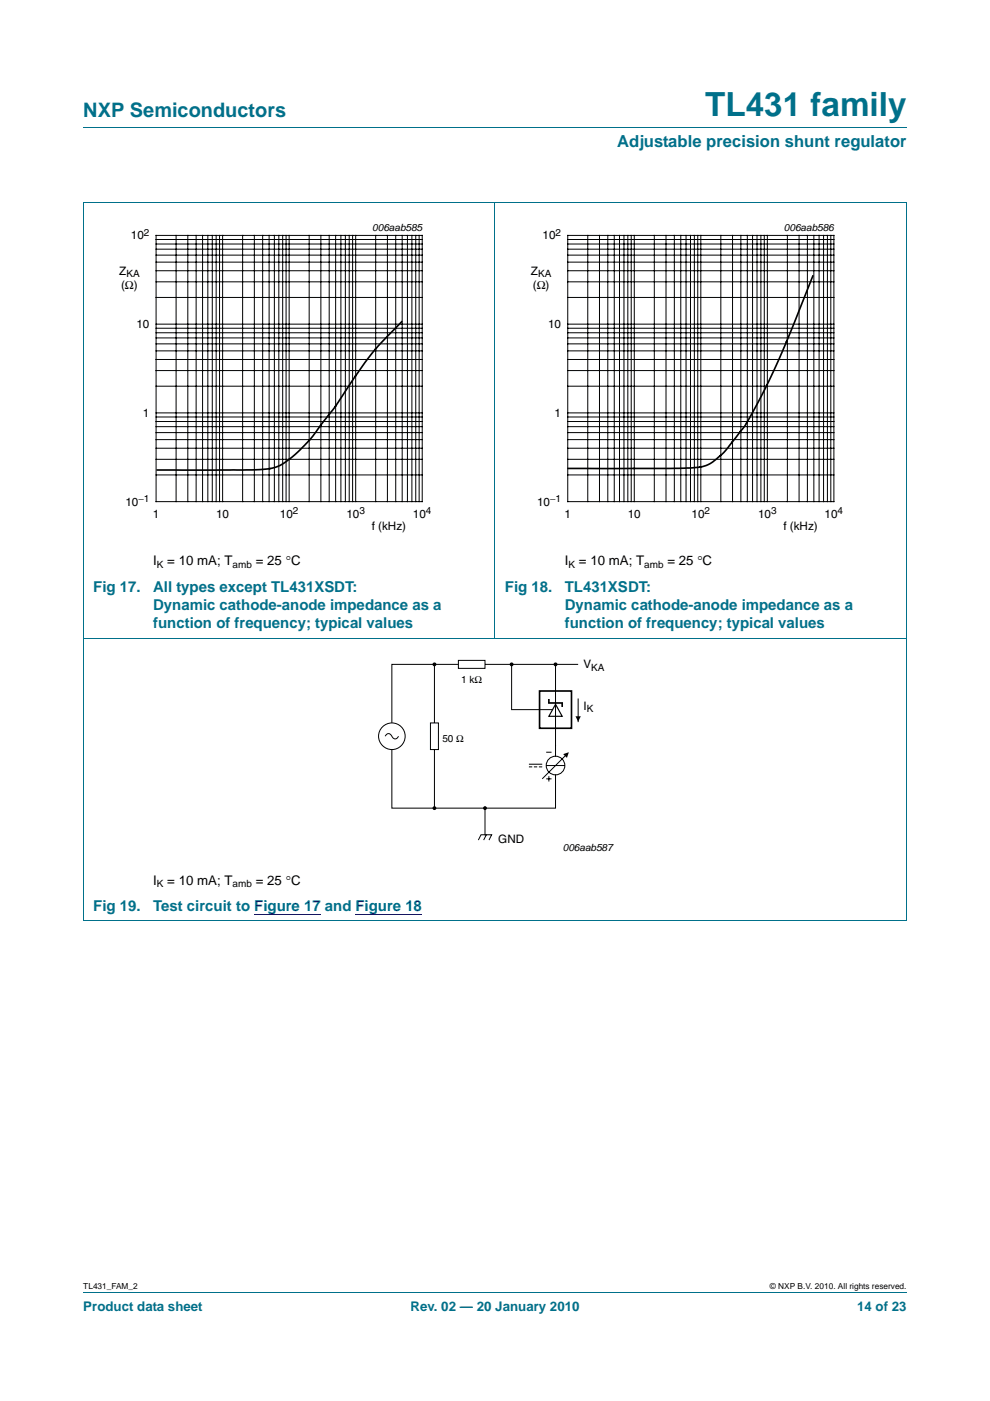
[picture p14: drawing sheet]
<svg xmlns="http://www.w3.org/2000/svg" width="210mm" height="297mm" viewBox="0 0 210 297" stroke-linecap="round" stroke-linejoin="round" font-family="sans-serif">
<defs><g id="words">
<text font-size="7" fill="#00708a" x="149.6" y="24.6">TL431 family</text>
<text font-size="4.2" fill="#00708a" x="17.7" y="24.9">NXP Semiconductors</text>
<text font-size="3.5" fill="#00708a" x="130.9" y="31.1">Adjustable precision shunt regulator</text>
<g font-size="3.2" fill="#00708a">
<text x="19.8" y="125.4">Fig 17.</text>
<text x="32.5" y="125.4">All types except TL431XSDT:</text>
<text x="107.1" y="125.4">Fig 18.</text>
<text x="119.8" y="125.4">TL431XSDT:</text>
<text x="32.5" y="129.3">Dynamic cathode-anode impedance as a</text>
<text x="119.8" y="129.3">Dynamic cathode-anode impedance as a</text>
<text x="32.5" y="133.2">function of frequency; typical values</text>
<text x="119.8" y="133.2">function of frequency; typical values</text>
<text x="19.8" y="193.1">Fig 19.</text>
<text x="32.5" y="193.1">Test circuit to Figure 17 and Figure 18</text>
</g>
<g font-size="2.8">
<text x="32.5" y="119.9">I</text>
<text x="35.5" y="119.9">= 10 mA; T</text>
<text x="54.3" y="119.9">= 25 °C</text>
<text x="119.8" y="119.9">I</text>
<text x="122.8" y="119.9">= 10 mA; T</text>
<text x="141.6" y="119.9">= 25 °C</text>
<text x="32.5" y="187.6">I</text>
<text x="35.5" y="187.6">= 10 mA; T</text>
<text x="54.3" y="187.6">= 25 °C</text>
</g>
<g font-size="2.8" fill="#00708a">
<text x="17.7" y="277.9">Product data sheet</text>
<text x="87.1" y="277.9">Rev. 02 — 20 January 2010</text>
<text x="181.8" y="277.9">14 of 23</text>
</g>
<g font-size="2.5">
<text x="27.8" y="50.8">10</text>
<text x="115.1" y="50.8">10</text>
<text x="25.3" y="58.3">Z</text>
<text x="112.6" y="58.3">Z</text>
<text x="25.7" y="61.3">(Ω)</text>
<text x="113" y="61.3">(Ω)</text>
<text x="28.9" y="69.6">10</text>
<text x="116.3" y="69.6">10</text>
<text x="30.3" y="88.4">1</text>
<text x="117.6" y="88.4">1</text>
<text x="26.6" y="107.2">10</text>
<text x="113.9" y="107.2">10</text>
<text x="32.4" y="109.7">1</text>
<text x="45.8" y="109.7">10</text>
<text x="59.4" y="109.7">10</text>
<text x="73.5" y="109.7">10</text>
<text x="78.9" y="112.3">f (kHz)</text>
<text x="87.6" y="109.7">10</text>
<text x="119.7" y="109.7">1</text>
<text x="133.2" y="109.7">10</text>
<text x="146.7" y="109.7">10</text>
<text x="160.8" y="109.7">10</text>
<text x="166.2" y="112.3">f (kHz)</text>
<text x="174.9" y="109.7">10</text>
<text x="123.8" y="141.7">V</text>
<text x="123.8" y="150.5">I</text>
<text x="105.7" y="178.7">GND</text>
</g>
<g font-size="2.1">
<text x="30.5" y="50">2</text>
<text x="79" y="49.1">006aab585</text>
<text x="117.8" y="50">2</text>
<text x="166.3" y="49.1">006aab586</text>
<text x="26.8" y="58.8">KA</text>
<text x="114.1" y="58.8">KA</text>
<text x="29.4" y="106.5">−1</text>
<text x="116.7" y="106.5">−1</text>
<text x="62.1" y="109">2</text>
<text x="76.2" y="109">3</text>
<text x="90.3" y="109">4</text>
<text x="149.4" y="109">2</text>
<text x="163.5" y="109">3</text>
<text x="177.7" y="109">4</text>
<text x="33.3" y="120.4">K</text>
<text x="49.3" y="120.4">amb</text>
<text x="120.6" y="120.4">K</text>
<text x="136.7" y="120.4">amb</text>
<text x="125.4" y="142.2">KA</text>
<text x="97.8" y="144.8">1 kΩ</text>
<text x="124.4" y="150.9">K</text>
<text x="93.8" y="157.2">50 Ω</text>
<text x="119.4" y="180.4">006aab587</text>
<text x="33.3" y="188.1">K</text>
<text x="49.3" y="188.1">amb</text>
</g>
<g font-size="1.8">
<text x="17.7" y="273.3">TL431_FAM_2</text>
<text x="163.3" y="273.3">© NXP B.V. 2010. All rights reserved.</text>
</g>
</g></defs>
<path d="M17.7 27h174.6M17.6 42.9h174.7M17.7 42.9v152.3l174.6 .1v-152.4M105 42.8v92.5M17.6 135.3h174.7M17.7 273.9h174.6" fill="none" stroke="#00708a" stroke-width=".21"/>
<path d="M53.9 193.8h14.1M75.4 193.8h14.1" fill="none" stroke="#00f" stroke-width=".21"/>
<path d="M20.4 47.1h81.9v66.3h-81.9zM107.7 47.1h81.9v66.3h-81.9z" fill="none" stroke="#fff" stroke-width=".21"/>
<g fill="none" stroke="#000" stroke-width=".21">
<path d="M33.1 49.9h56.5v56.5h-56.5zM33.1 59.8h56.5M33.1 57.4h56.5M33.1 55.6h56.5M33.1 54.1h56.5M33.1 52.8h56.5M33.1 51.7h56.5M33.1 50.8h56.5M37.4 49.9v56.5M39.8 49.9v56.5M41.6 49.9v56.5M43 49.9v56.5"/>
<path d="M44.1 49.9v56.5M45 49.9v56.5M45.8 49.9v56.5M46.6 49.9v56.5M47.2 49.9v56.5M51.5 49.9v56.5M53.9 49.9v56.5M55.7 49.9v56.5M57.1 49.9v56.5M58.2 49.9v56.5M59.1 49.9v56.5M60 49.9v56.5"/>
<path d="M60.7 49.9v56.5M61.3 49.9v56.5M65.6 49.9v56.5M68.1 49.9v56.5M69.8 49.9v56.5M71.2 49.9v56.5M72.3 49.9v56.5M73.3 49.9v56.5M74.1 49.9v56.5M74.8 49.9v56.5M75.4 49.9v56.5M79.7 49.9v56.5"/>
<path d="M82.2 49.9v56.5M83.9 49.9v56.5M85.3 49.9v56.5M86.4 49.9v56.5M87.4 49.9v56.5M88.2 49.9v56.5M88.9 49.9v56.5M120.4 49.9h56.5v56.5h-56.5zM120.4 59.8h56.5M120.4 57.4h56.5M120.4 55.6h56.5M120.4 54.1h56.5"/>
<path d="M120.4 52.8h56.5M120.4 51.7h56.5M120.4 50.8h56.5M124.7 49.9v56.5M127.2 49.9v56.5M128.9 49.9v56.5M130.3 49.9v56.5M131.4 49.9v56.5M132.3 49.9v56.5M133.2 49.9v56.5M133.9 49.9v56.5M134.5 49.9v56.5"/>
<path d="M138.8 49.9v56.5M141.3 49.9v56.5M143 49.9v56.5M144.4 49.9v56.5M145.5 49.9v56.5M146.5 49.9v56.5M147.3 49.9v56.5M148 49.9v56.5M148.6 49.9v56.5M152.9 49.9v56.5M155.4 49.9v56.5M157.1 49.9v56.5"/>
<path d="M158.5 49.9v56.5M159.6 49.9v56.5M160.6 49.9v56.5M161.4 49.9v56.5M162.1 49.9v56.5M162.8 49.9v56.5M167 49.9v56.5M169.5 49.9v56.5M171.2 49.9v56.5M172.6 49.9v56.5M173.7 49.9v56.5M174.7 49.9v56.5"/>
<path d="M175.5 49.9v56.5M176.2 49.9v56.5M33.1 78.6h56.5M33.1 76.2h56.5M33.1 74.4h56.5M33.1 72.9h56.5M33.1 71.6h56.5M33.1 70.6h56.5M33.1 69.6h56.5M33.1 68.7h56.5M33.1 63.1h56.5M120.4 78.6h56.5"/>
<path d="M120.4 76.2h56.5M120.4 74.4h56.5M120.4 72.9h56.5M120.4 71.6h56.5M120.4 70.6h56.5M120.4 69.6h56.5M120.4 68.7h56.5M120.4 63.1h56.5M33.1 97.4h56.5M33.1 95h56.5M33.1 93.2h56.5M33.1 91.7h56.5"/>
<path d="M33.1 90.5h56.5M33.1 89.4h56.5M33.1 88.4h56.5M33.1 87.5h56.5M33.1 81.9h56.5M120.4 97.4h56.5M120.4 95h56.5M120.4 93.2h56.5M120.4 91.7h56.5M120.4 90.5h56.5M120.4 89.4h56.5M120.4 88.4h56.5"/>
<path d="M120.4 87.5h56.5M120.4 81.9h56.5M33.1 100.7h56.5M120.4 100.7h56.5M81.7 156.1a.74 .74 0 0 1 .8-.6 .74 .74 0 0 1 .7 .7 .71 .71 0 0 0 .7 .5 .71 .71 0 0 0 .6-.6M83.1 158.9v12.4h34.7v-7M91.3 153.3h1.7v5.6h-1.7zM92.1 140.8v12.5M92.1 158.8v12.5M97.2 140.9h-14.1v12.4M97.2 140h5.7v1.7h-5.7zM102.9 140.9h19.7"/>
<path d="M108.5 140.9v9.6h8.6M115.9 159.5h1.1M117.8 140.9v19.4M122.6 148.2v4.8M101.5 178.1l.5-1.1h2.3l-.6 1.1M102.9 171.3v5.7M103.2 177l-.6 1.1M112.2 162h2.8M112.2 162.6h.7M113.2 162.6h.7M114.3 162.6h.7M115.9 162.3h3.9"/>
<path d="M115.9 165.1h1.1M116.4 164.6v1.1M120.1 160.1l-5.1 5"/>
<circle cx="83.1" cy="156.1" r="2.81"/>
<circle cx="117.8" cy="162.3" r="1.98"/>
</g>
<path d="M172.4 58.5l-5 12.4a127.5 127.5 0 0 1-9.8 19.9l-1.4 1.8a20.2 20.2 0 0 1-4.3 4.8 7.3 7.3 0 0 1-5.4 1.8l-26 .1M85.2 68.2a60.6 60.6 0 0 0-9.8 11.5l-4.5 6.7-2.6 3.4a29.4 29.4 0 0 1-9.2 9l-2.4 .6-3.2 .2-20.1 .1M114.4 146.5h6.8v7.9h-6.8zM116.4 148.2v.8h2.8v.9" fill="none" stroke="#000" stroke-width=".35"/>
<g fill="#000" stroke="#000" stroke-width=".25">
<circle cx="92.1" cy="140.9" r=".28"/>
<circle cx="108.5" cy="140.9" r=".28"/>
<circle cx="117.8" cy="140.9" r=".28"/>
<circle cx="92.1" cy="171.3" r=".28"/>
<circle cx="102.9" cy="171.3" r=".28"/>
</g>
<path d="M119.5 159.9l1.2-.4-.4 1.2zM122.1 151.9h1.1l-.6 1.1z" fill="#000"/>
<path d="M117.8 149.3l1.4 2.6h-2.8z" fill="none" stroke="#000" stroke-width=".25"/>
<use href="#words"/>
</svg>
